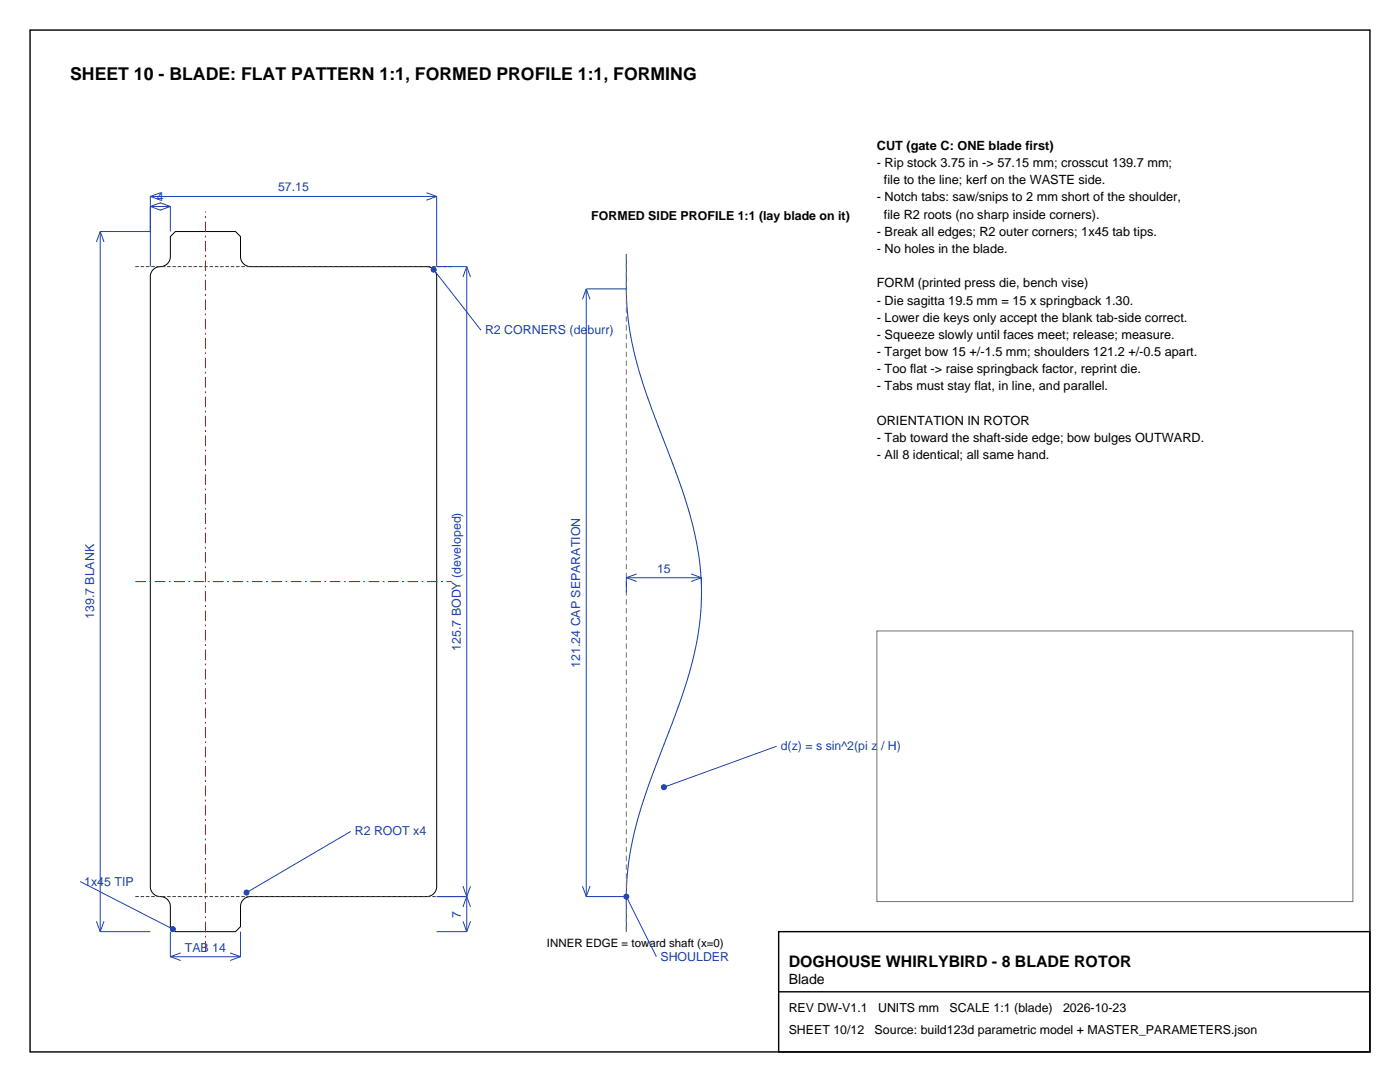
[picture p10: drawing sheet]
<svg xmlns="http://www.w3.org/2000/svg" width="279mm" height="216mm" viewBox="0 0 279 216" stroke-linecap="round" stroke-linejoin="round" font-family="sans-serif">
<defs><g id="words">
<text font-size="3.5" x="14" y="15.9">SHEET 10 - BLADE: FLAT PATTERN 1:1, FORMED PROFILE 1:1, FORMING</text>
<text font-size="3.2" x="157.4" y="192.9">DOGHOUSE WHIRLYBIRD - 8 BLADE ROTOR</text>
<text font-size="2.8" x="157.4" y="196.4">Blade</text>
<g font-size="2.5">
<text x="175" y="29.9">CUT (gate C: ONE blade first)</text>
<text x="175" y="33.3">- Rip stock 3.75 in -&gt; 57.15 mm; crosscut 139.7 mm;</text>
<text x="175" y="40.2">- Notch tabs: saw/snips to 2 mm short of the shoulder,</text>
<text x="176.4" y="36.8">file to the line; kerf on the WASTE side.</text>
<text x="118" y="43.9">FORMED SIDE PROFILE 1:1 (lay blade on it)</text>
<text x="175" y="47">- Break all edges; R2 outer corners; 1x45 tab tips.</text>
<text x="176.4" y="43.6">file R2 roots (no sharp inside corners).</text>
<text x="175" y="50.5">- No holes in the blade.</text>
<text x="175" y="57.3">FORM (printed press die, bench vise)</text>
<text x="175" y="60.8">- Die sagitta 19.5 mm = 15 x springback 1.30.</text>
<text x="175" y="64.2">- Lower die keys only accept the blank tab-side correct.</text>
<text x="175" y="67.6">- Squeeze slowly until faces meet; release; measure.</text>
<text x="175" y="71.1">- Target bow 15 +/-1.5 mm; shoulders 121.2 +/-0.5 apart.</text>
<text x="175" y="74.5">- Too flat -&gt; raise springback factor, reprint die.</text>
<text x="175" y="77.9">- Tabs must stay flat, in line, and parallel.</text>
<text x="175" y="84.8">ORIENTATION IN ROTOR</text>
<text x="175" y="88.2">- Tab toward the shaft-side edge; bow bulges OUTWARD.</text>
<text x="175" y="91.6">- All 8 identical; all same hand.</text>
<text x="157.4" y="201.9">REV DW-V1.1</text>
<text x="175.2" y="201.9">UNITS mm</text>
<text x="189.5" y="201.9">SCALE 1:1 (blade)</text>
<text x="212.2" y="201.9">2026-10-23</text>
<text x="157.4" y="206.4">SHEET 10/12</text>
<text x="174.6" y="206.4">Source: build123d parametric model + MASTER_PARAMETERS.json</text>
</g>
<g font-size="2.5" fill="#1a40b3">
<text x="31.3" y="40.2">4</text>
<text x="55.5" y="38.2">57.15</text>
<text x="96.8" y="66.7">R2 CORNERS (deburr)</text>
<text x="131.1" y="114.3">15</text>
<text x="18.8" y="123.5" transform="rotate(-90 18.8 123.5)">139.7 BLANK</text>
<text x="92" y="129.8" transform="rotate(-90 92 129.8)">125.7 BODY (developed)</text>
<text x="115.8" y="133.2" transform="rotate(-90 115.8 133.2)">121.24 CAP SEPARATION</text>
<text x="155.8" y="149.7">d(z) = s sin^2(pi z / H)</text>
<text x="70.8" y="166.7">R2 ROOT x4</text>
<text x="16.8" y="176.7">1x45 TIP</text>
<text x="92" y="183.1" transform="rotate(-90 92 183.1)">7</text>
<text x="36.9" y="189.9">TAB 14</text>
<text x="131.8" y="191.7">SHOULDER</text>
</g>
<text font-size="2.3" x="109.2" y="188.9">INNER EDGE = toward shaft (x=0)</text>
</g></defs>
<path d="M35 46.2h12l1 1v4a2 2 0 0 0 2 2h35.2a2 2 0 0 1 2 2v121.7a2 2 0 0 1-2 2h-35.2a2 2 0 0 0-2 2v4l-1 1h-12l-1-1v-4a2.18 2.18 0 0 0-2.5-2.1 2 2 0 0 1-1.5-1.9v-121.7a2.18 2.18 0 0 1 2.5-2.1 2 2 0 0 0 1.5-1.9v-4z" fill="none" stroke="#000" stroke-width=".2"/>
<path d="M27 116h63.1M41 189.9v-147.7" fill="none" stroke="#bf1a1a" stroke-width=".2" stroke-dasharray="2.1 .7 .4 .7" stroke-linecap="butt"/>
<path d="M27 53.2h63.1M27 178.9h63.1" fill="none" stroke="#1a801a" stroke-width=".2" stroke-dasharray=".7 .4" stroke-linecap="butt"/>
<g fill="none" stroke="#1a40b3" stroke-width=".2">
<path d="M30 39.2v14M30 39.2h57.2M30 39.2l2.1 .8M32.1 38.4l-2.1 .8M85.1 38.4l2.1 .8M87.2 39.2v14h5.9M87.2 39.2l-2.1 .8M20 46.2h10M20 46.2v139.7M20 46.2l.8 2.1M20 46.2l-.8 2.1M30 41.2h4"/>
<path d="M30 41.2l2.1 .8M31.9 40.4l2.1 .8M32.1 40.4l-2.1 .8M34 41.2v5M34 41.2l-2.1 .8M86.6 53.8l9.4 12.1M93.1 53.2v132.7M93.1 53.2l.8 2.1M93.1 53.2l-.7 2.1M117 57.7h8M117 57.7v121.2M117 57.7l.8 2"/>
<path d="M117 57.7l-.8 2M125 115.3v3M125 115.3h15M125 115.3l2.1 .7M127.1 114.5l-2.1 .8M137.9 114.5l2.1 .8M140 115.3v3M140 115.3l-2.1 .7M155 148.9l-22.5 8.2M16 175.9l18.5 9.5M70 165.9l-20.8 12.2M87.2 178.9h5.9"/>
<path d="M92.4 176.8l1.5 4.2M93.9 176.8l-1.5 4.2M116.2 176.8l.8 2.1M117 178.9h8l6 12M117.8 176.8l-.8 2.1M19.2 183.8l.8 2.1M20 185.9h10M20.8 183.8l-.8 2.1M34 185.9v5M34 190.9h14M34 190.9l2.1 .8M36.1 190.1l-2.1 .8"/>
<path d="M45.9 190.1l2.1 .8M48 185.9v5M48 190.9l-2.1 .8M87.2 185.9h5.9M92.4 183.8l.7 2.1M93.9 183.8l-.8 2.1"/>
</g>
<g fill="#1a40b3" stroke="#1a40b3" stroke-width=".2">
<circle cx="49.2" cy="178.1" r=".5"/>
<circle cx="34.5" cy="185.4" r=".5"/>
<circle cx="86.5" cy="53.8" r=".5"/>
<circle cx="132.5" cy="157.1" r=".5"/>
<circle cx="125" cy="178.9" r=".5"/>
</g>
<path d="M125 50.7v7a68.4 68.4 0 0 0 5.2 24.2l1.1 3a141.8 141.8 0 0 1 7.7 23.3 55 55 0 0 1-2.4 29.3l-2.9 8.1a141.8 141.8 0 0 0-7.7 23.2 52.6 52.6 0 0 0-1 10.1v7" fill="none" stroke="#1a40b3" stroke-width=".21"/>
<path d="M125 185.9v-135.2" fill="none" stroke="#737373" stroke-width=".2" stroke-dasharray="1.1 .7" stroke-linecap="butt"/>
<path d="M175 125.9h95v54h-95z" fill="none" stroke="#737373" stroke-width=".2"/>
<path d="M6 6h267.4v203.9h-267.4zM155.4 185.9h118v24h-118zM155.4 197.9h118" fill="none" stroke="#000" stroke-width=".28"/>
<use href="#words"/>
</svg>
